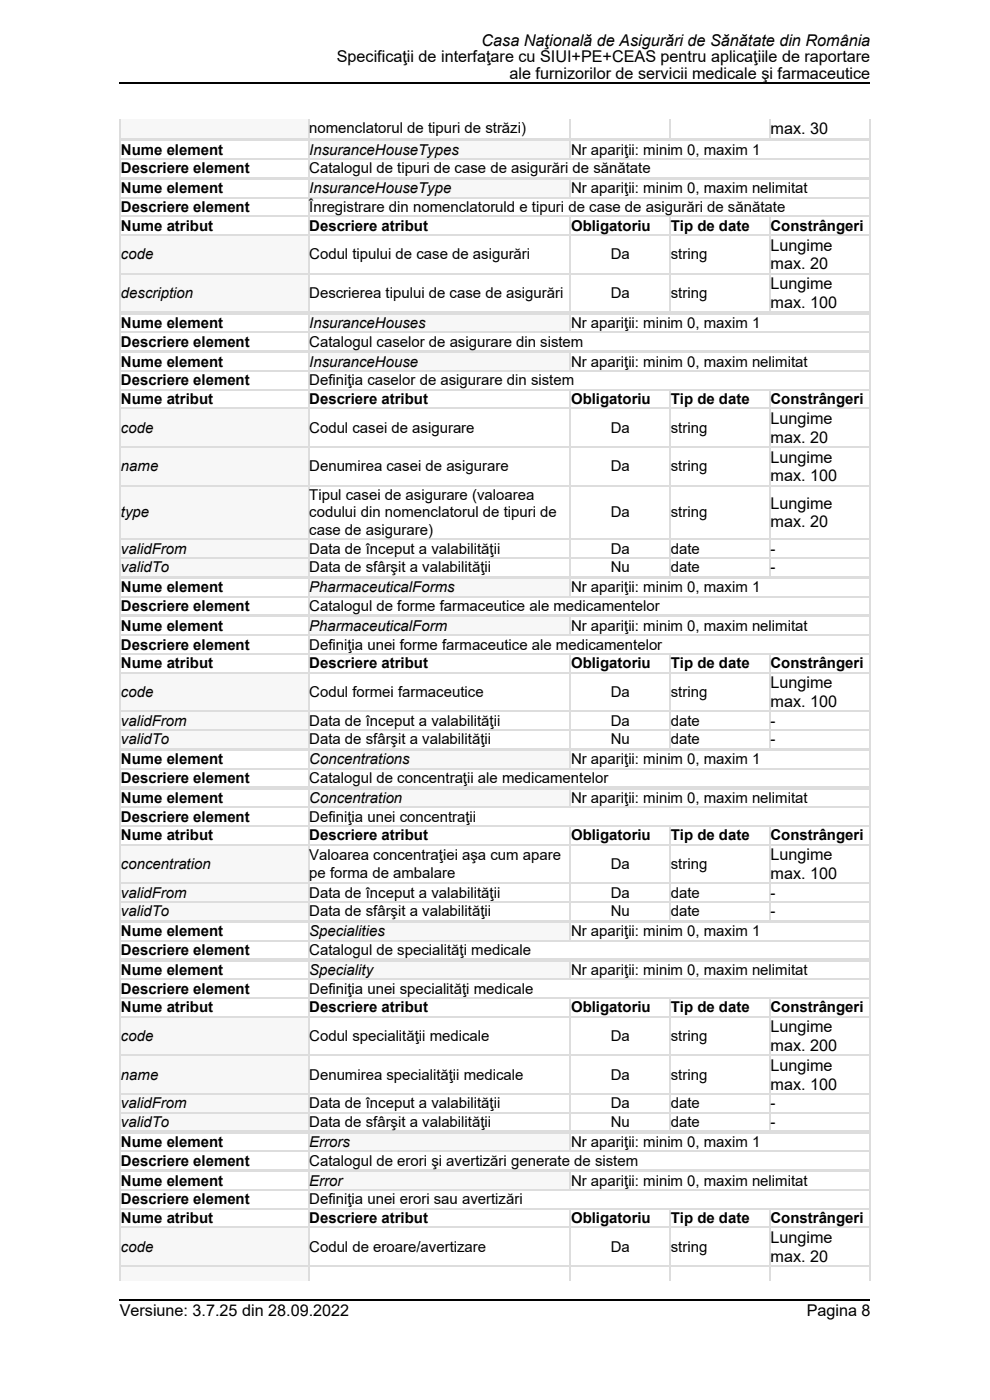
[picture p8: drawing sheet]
<svg xmlns="http://www.w3.org/2000/svg" width="210mm" height="297mm" viewBox="0 0 210 297" stroke-linecap="round" stroke-linejoin="round" font-family="sans-serif">
<defs><g id="words">
<g font-size="3.4">
<text x="102.2" y="9.8">Casa Naţională de Asigurări de Sănătate din România</text>
<text x="71.4" y="13.2">Specificaţii de interfaţare cu SIUI+PE+CEAS pentru aplicaţiile de raportare</text>
<text x="108.1" y="16.7">ale furnizorilor de servicii medicale şi farmaceutice</text>
<text x="163.4" y="28.5">max. 30</text>
<text x="163.4" y="53.2">Lungime</text>
<text x="163.4" y="57.1">max. 20</text>
<text x="163.4" y="61.4">Lungime</text>
<text x="163.4" y="65.3">max. 100</text>
<text x="163.4" y="89.9">Lungime</text>
<text x="163.4" y="93.9">max. 20</text>
<text x="163.4" y="98.1">Lungime</text>
<text x="163.4" y="102.1">max. 100</text>
<text x="163.4" y="107.9">Lungime</text>
<text x="163.4" y="111.9">max. 20</text>
<text x="163.4" y="146">Lungime</text>
<text x="163.4" y="150">max. 100</text>
<text x="163.4" y="182.5">Lungime</text>
<text x="163.4" y="186.5">max. 100</text>
<text x="163.4" y="219">Lungime</text>
<text x="163.4" y="222.9">max. 200</text>
<text x="163.4" y="227.2">Lungime</text>
<text x="163.4" y="231.1">max. 100</text>
<text x="163.4" y="263.7">Lungime</text>
<text x="163.4" y="267.6">max. 20</text>
<text x="25.4" y="279.3">Versiune: 3.7.25 din 28.09.2022</text>
<text x="171.1" y="279.3">Pagina 8</text>
</g>
<g font-size="3.2">
<text x="65.6" y="28.3">nomenclatorul de tipuri de străzi)</text>
<text x="25.7" y="32.8">Nume element</text>
<text x="65.6" y="32.8">InsuranceHouseTypes</text>
<text x="121.1" y="32.8">Nr apariţii: minim 0, maxim 1</text>
<text x="25.7" y="36.8">Descriere element</text>
<text x="25.7" y="41">Nume element</text>
<text x="65.6" y="36.8">Catalogul de tipuri de case de asigurări de sănătate</text>
<text x="65.6" y="41">InsuranceHouseType</text>
<text x="121.1" y="41">Nr apariţii: minim 0, maxim nelimitat</text>
<text x="25.7" y="45">Descriere element</text>
<text x="65.6" y="45">Înregistrare din nomenclatoruld e tipuri de case de asigurări de sănătate</text>
<text x="25.7" y="48.9">Nume atribut</text>
<text x="65.6" y="48.9">Descriere atribut</text>
<text x="121.1" y="48.9">Obligatoriu</text>
<text x="142.3" y="48.9">Tip de date</text>
<text x="163.4" y="48.9">Constrângeri</text>
<text x="25.7" y="55">code</text>
<text x="65.6" y="55">Codul tipului de case de asigurări</text>
<text x="129.5" y="55">Da</text>
<text x="142.3" y="55">string</text>
<text x="25.7" y="63.2">description</text>
<text x="65.6" y="63.2">Descrierea tipului de case de asigurări</text>
<text x="129.5" y="63.2">Da</text>
<text x="142.3" y="63.2">string</text>
<text x="25.7" y="69.6">Nume element</text>
<text x="65.6" y="69.6">InsuranceHouses</text>
<text x="121.1" y="69.6">Nr apariţii: minim 0, maxim 1</text>
<text x="25.7" y="73.5">Descriere element</text>
<text x="25.7" y="77.8">Nume element</text>
<text x="65.6" y="73.5">Catalogul caselor de asigurare din sistem</text>
<text x="65.6" y="77.8">InsuranceHouse</text>
<text x="121.1" y="77.8">Nr apariţii: minim 0, maxim nelimitat</text>
<text x="25.7" y="81.7">Descriere element</text>
<text x="65.6" y="81.7">Definiţia caselor de asigurare din sistem</text>
<text x="25.7" y="85.7">Nume atribut</text>
<text x="65.6" y="85.7">Descriere atribut</text>
<text x="121.1" y="85.7">Obligatoriu</text>
<text x="142.3" y="85.7">Tip de date</text>
<text x="163.4" y="85.7">Constrângeri</text>
<text x="25.7" y="91.8">code</text>
<text x="65.6" y="91.8">Codul casei de asigurare</text>
<text x="129.5" y="91.8">Da</text>
<text x="142.3" y="91.8">string</text>
<text x="25.7" y="100">name</text>
<text x="65.6" y="100">Denumirea casei de asigurare</text>
<text x="129.5" y="100">Da</text>
<text x="142.3" y="100">string</text>
<text x="65.6" y="106.1">Tipul casei de asigurare (valoarea</text>
<text x="25.7" y="109.8">type</text>
<text x="65.6" y="109.8">codului din nomenclatorul de tipuri de</text>
<text x="65.6" y="113.5">case de asigurare)</text>
<text x="129.5" y="109.8">Da</text>
<text x="142.3" y="109.8">string</text>
<text x="25.7" y="117.4">validFrom</text>
<text x="65.6" y="117.4">Data de început a valabilităţii</text>
<text x="129.5" y="117.4">Da</text>
<text x="142.3" y="117.4">date</text>
<text x="163.4" y="117.4">-</text>
<text x="25.7" y="121.4">validTo</text>
<text x="25.7" y="125.6">Nume element</text>
<text x="65.6" y="121.4">Data de sfârşit a valabilităţii</text>
<text x="65.6" y="125.6">PharmaceuticalForms</text>
<text x="121.1" y="125.6">Nr apariţii: minim 0, maxim 1</text>
<text x="129.5" y="121.4">Nu</text>
<text x="142.3" y="121.4">date</text>
<text x="163.4" y="121.4">-</text>
<text x="25.7" y="129.6">Descriere element</text>
<text x="65.6" y="129.6">Catalogul de forme farmaceutice ale medicamentelor</text>
<text x="25.7" y="133.8">Nume element</text>
<text x="25.7" y="137.8">Descriere element</text>
<text x="65.6" y="133.8">PharmaceuticalForm</text>
<text x="65.6" y="137.8">Definiţia unei forme farmaceutice ale medicamentelor</text>
<text x="121.1" y="133.8">Nr apariţii: minim 0, maxim nelimitat</text>
<text x="25.7" y="141.8">Nume atribut</text>
<text x="65.6" y="141.8">Descriere atribut</text>
<text x="121.1" y="141.8">Obligatoriu</text>
<text x="142.3" y="141.8">Tip de date</text>
<text x="163.4" y="141.8">Constrângeri</text>
<text x="25.7" y="147.8">code</text>
<text x="65.6" y="147.8">Codul formei farmaceutice</text>
<text x="129.5" y="147.8">Da</text>
<text x="142.3" y="147.8">string</text>
<text x="25.7" y="153.9">validFrom</text>
<text x="65.6" y="153.9">Data de început a valabilităţii</text>
<text x="129.5" y="153.9">Da</text>
<text x="142.3" y="153.9">date</text>
<text x="163.4" y="153.9">-</text>
<text x="25.7" y="157.9">validTo</text>
<text x="65.6" y="157.9">Data de sfârşit a valabilităţii</text>
<text x="129.5" y="157.9">Nu</text>
<text x="142.3" y="157.9">date</text>
<text x="163.4" y="157.9">-</text>
<text x="25.7" y="162.1">Nume element</text>
<text x="25.7" y="166.1">Descriere element</text>
<text x="65.6" y="162.1">Concentrations</text>
<text x="65.6" y="166.1">Catalogul de concentraţii ale medicamentelor</text>
<text x="121.1" y="162.1">Nr apariţii: minim 0, maxim 1</text>
<text x="25.7" y="170.3">Nume element</text>
<text x="65.6" y="170.3">Concentration</text>
<text x="121.1" y="170.3">Nr apariţii: minim 0, maxim nelimitat</text>
<text x="25.7" y="174.3">Descriere element</text>
<text x="25.7" y="178.3">Nume atribut</text>
<text x="65.6" y="174.3">Definiţia unei concentraţii</text>
<text x="65.6" y="178.3">Descriere atribut</text>
<text x="121.1" y="178.3">Obligatoriu</text>
<text x="142.3" y="178.3">Tip de date</text>
<text x="163.4" y="178.3">Constrângeri</text>
<text x="25.7" y="184.3">concentration</text>
<text x="65.6" y="182.5">Valoarea concentraţiei aşa cum apare</text>
<text x="129.5" y="184.3">Da</text>
<text x="142.3" y="184.3">string</text>
<text x="25.7" y="190.4">validFrom</text>
<text x="65.6" y="186.2">pe forma de ambalare</text>
<text x="65.6" y="190.4">Data de început a valabilităţii</text>
<text x="129.5" y="190.4">Da</text>
<text x="142.3" y="190.4">date</text>
<text x="163.4" y="190.4">-</text>
<text x="25.7" y="194.4">validTo</text>
<text x="65.6" y="194.4">Data de sfârşit a valabilităţii</text>
<text x="129.5" y="194.4">Nu</text>
<text x="142.3" y="194.4">date</text>
<text x="163.4" y="194.4">-</text>
<text x="25.7" y="198.6">Nume element</text>
<text x="25.7" y="202.6">Descriere element</text>
<text x="65.6" y="198.6">Specialities</text>
<text x="65.6" y="202.6">Catalogul de specialităţi medicale</text>
<text x="121.1" y="198.6">Nr apariţii: minim 0, maxim 1</text>
<text x="25.7" y="206.8">Nume element</text>
<text x="65.6" y="206.8">Speciality</text>
<text x="121.1" y="206.8">Nr apariţii: minim 0, maxim nelimitat</text>
<text x="25.7" y="210.8">Descriere element</text>
<text x="25.7" y="214.7">Nume atribut</text>
<text x="65.6" y="210.8">Definiţia unei specialităţi medicale</text>
<text x="65.6" y="214.7">Descriere atribut</text>
<text x="121.1" y="214.7">Obligatoriu</text>
<text x="142.3" y="214.7">Tip de date</text>
<text x="163.4" y="214.7">Constrângeri</text>
<text x="25.7" y="220.8">code</text>
<text x="65.6" y="220.8">Codul specialităţii medicale</text>
<text x="129.5" y="220.8">Da</text>
<text x="142.3" y="220.8">string</text>
<text x="25.7" y="229">name</text>
<text x="65.6" y="229">Denumirea specialităţii medicale</text>
<text x="129.5" y="229">Da</text>
<text x="142.3" y="229">string</text>
<text x="25.7" y="235.1">validFrom</text>
<text x="25.7" y="239.1">validTo</text>
<text x="65.6" y="235.1">Data de început a valabilităţii</text>
<text x="65.6" y="239.1">Data de sfârşit a valabilităţii</text>
<text x="129.5" y="235.1">Da</text>
<text x="129.5" y="239.1">Nu</text>
<text x="142.3" y="235.1">date</text>
<text x="142.3" y="239.1">date</text>
<text x="163.4" y="235.1">-</text>
<text x="163.4" y="239.1">-</text>
<text x="25.7" y="243.3">Nume element</text>
<text x="65.6" y="243.3">Errors</text>
<text x="121.1" y="243.3">Nr apariţii: minim 0, maxim 1</text>
<text x="25.7" y="247.3">Descriere element</text>
<text x="25.7" y="251.5">Nume element</text>
<text x="65.6" y="247.3">Catalogul de erori şi avertizări generate de sistem</text>
<text x="65.6" y="251.5">Error</text>
<text x="121.1" y="251.5">Nr apariţii: minim 0, maxim nelimitat</text>
<text x="25.7" y="255.5">Descriere element</text>
<text x="65.6" y="255.5">Definiţia unei erori sau avertizări</text>
<text x="25.7" y="259.4">Nume atribut</text>
<text x="65.6" y="259.4">Descriere atribut</text>
<text x="121.1" y="259.4">Obligatoriu</text>
<text x="142.3" y="259.4">Tip de date</text>
<text x="163.4" y="259.4">Constrângeri</text>
<text x="25.7" y="265.5">code</text>
<text x="65.6" y="265.5">Codul de eroare/avertizare</text>
<text x="129.5" y="265.5">Da</text>
<text x="142.3" y="265.5">string</text>
</g>
</g></defs>
<path d="M25.4 25.3h39.9v4.1h-39.9z" fill="#f7f7f7"/>
<g fill="#fff">
<path d="M65.3 25.3h55.6v4.1h-55.6z"/>
<path d="M120.9 25.3h21.1v4.1h-21.1z"/>
<path d="M142 25.3h21.2v4.1h-21.2z"/>
<path d="M163.2 25.3h21.1v4.1h-21.1z"/>
</g>
<path d="M25.4 29.5h159.2M25.5 25.3v4.3M65.5 25.3v4.3M121 25.3v4.3M142.2 25.3v4.3M163.3 25.3v4.3M184.5 25.3v4.3" fill="none" stroke="#ddd" stroke-width=".26"/>
<g fill="#fff">
<path d="M25.4 29.6h39.9v4h-39.9z"/>
<path d="M65.3 29.6h55.6v4h-55.6z"/>
</g>
<path d="M65.3 29.6h55.6v4h-55.6z" fill="#f7f7f7"/>
<g fill="#fff">
<path d="M120.9 29.6h63.4v4h-63.4z"/>
<path d="M25.4 33.6h39.9v4h-39.9z"/>
<path d="M65.3 33.6h119v4h-119z"/>
</g>
<path d="M25.4 37.7h159.2M25.4 33.7h159.2M25.4 29.8h159.2M25.5 29.6v8.2M65.5 29.6v8.2M121 29.6v4.3M184.5 29.6v8.2" fill="none" stroke="#ddd" stroke-width=".26"/>
<g fill="#fff">
<path d="M25.4 37.8h39.9v4h-39.9z"/>
<path d="M65.3 37.8h55.6v4h-55.6z"/>
</g>
<path d="M65.3 37.8h55.6v4h-55.6z" fill="#f7f7f7"/>
<g fill="#fff">
<path d="M120.9 37.8h63.4v4h-63.4z"/>
<path d="M25.4 41.8h39.9v4h-39.9z"/>
<path d="M65.3 41.8h119v4h-119z"/>
<path d="M25.4 45.8h39.9v3.9h-39.9z"/>
<path d="M65.3 45.8h55.6v3.9h-55.6z"/>
<path d="M120.9 45.8h21.1v3.9h-21.1z"/>
<path d="M142 45.8h21.2v3.9h-21.2z"/>
<path d="M163.2 45.8h21.1v3.9h-21.1z"/>
<path d="M25.4 49.7h39.9v8.2h-39.9z"/>
</g>
<path d="M25.4 49.7h39.9v8.2h-39.9z" fill="#f7f7f7"/>
<g fill="#fff">
<path d="M65.3 49.7h55.6v8.2h-55.6z"/>
<path d="M120.9 49.7h21.1v8.2h-21.1z"/>
<path d="M142 49.7h21.2v8.2h-21.2z"/>
<path d="M163.2 49.7h21.1v8.2h-21.1z"/>
<path d="M25.4 57.9h39.9v8.2h-39.9z"/>
</g>
<path d="M25.4 57.9h39.9v8.2h-39.9z" fill="#f7f7f7"/>
<g fill="#fff">
<path d="M65.3 57.9h55.6v8.2h-55.6z"/>
<path d="M120.9 57.9h21.1v8.2h-21.1z"/>
<path d="M142 57.9h21.2v8.2h-21.2z"/>
<path d="M163.2 57.9h21.1v8.2h-21.1z"/>
</g>
<g fill="none" stroke="#ddd" stroke-width=".26">
<path d="M25.4 38h159.2M25.5 37.8v28.6M65.5 37.8v28.6M121 37.8v4.3M184.5 37.8v28.6M25.4 58.1h159.2M25.4 49.9h159.2M25.4 45.9h159.2M25.4 41.9h159.2M121 45.8v20.6M142.2 45.8v20.6M163.3 45.8v20.6"/>
<path d="M25.4 66.2h159.2"/>
</g>
<g fill="#fff">
<path d="M25.4 66.4h39.9v3.9h-39.9z"/>
<path d="M65.3 66.4h55.6v3.9h-55.6z"/>
</g>
<path d="M65.3 66.4h55.6v3.9h-55.6z" fill="#f7f7f7"/>
<g fill="#fff">
<path d="M120.9 66.4h63.4v3.9h-63.4z"/>
<path d="M25.4 70.3h39.9v4h-39.9z"/>
<path d="M65.3 70.3h119v4h-119z"/>
</g>
<path d="M25.4 74.4h159.2M25.4 70.5h159.2M25.4 66.5h159.2M25.5 66.4v8.2M65.5 66.4v8.2M121 66.4v4.2M184.5 66.4v8.2" fill="none" stroke="#ddd" stroke-width=".26"/>
<g fill="#fff">
<path d="M25.4 74.6h39.9v3.9h-39.9z"/>
<path d="M65.3 74.6h55.6v3.9h-55.6z"/>
</g>
<path d="M65.3 74.6h55.6v3.9h-55.6z" fill="#f7f7f7"/>
<g fill="#fff">
<path d="M120.9 74.6h63.4v3.9h-63.4z"/>
<path d="M25.4 78.5h39.9v4h-39.9z"/>
<path d="M65.3 78.5h119v4h-119z"/>
<path d="M25.4 82.5h39.9v4h-39.9z"/>
<path d="M65.3 82.5h55.6v4h-55.6z"/>
<path d="M120.9 82.5h21.1v4h-21.1z"/>
<path d="M142 82.5h21.2v4h-21.2z"/>
<path d="M163.2 82.5h21.1v4h-21.1z"/>
<path d="M25.4 86.5h39.9v8.2h-39.9z"/>
</g>
<path d="M25.4 86.5h39.9v8.2h-39.9z" fill="#f7f7f7"/>
<g fill="#fff">
<path d="M65.3 86.5h55.6v8.2h-55.6z"/>
<path d="M120.9 86.5h21.1v8.2h-21.1z"/>
<path d="M142 86.5h21.2v8.2h-21.2z"/>
<path d="M163.2 86.5h21.1v8.2h-21.1z"/>
<path d="M25.4 94.7h39.9v8.2h-39.9z"/>
</g>
<path d="M25.4 94.7h39.9v8.2h-39.9z" fill="#f7f7f7"/>
<g fill="#fff">
<path d="M65.3 94.7h55.6v8.2h-55.6z"/>
<path d="M120.9 94.7h21.1v8.2h-21.1z"/>
<path d="M142 94.7h21.2v8.2h-21.2z"/>
<path d="M163.2 94.7h21.1v8.2h-21.1z"/>
<path d="M25.4 102.9h39.9v11.4h-39.9z"/>
</g>
<path d="M25.4 102.9h39.9v11.4h-39.9z" fill="#f7f7f7"/>
<g fill="#fff">
<path d="M65.3 102.9h55.6v11.4h-55.6z"/>
<path d="M120.9 102.9h21.1v11.4h-21.1z"/>
<path d="M142 102.9h21.2v11.4h-21.2z"/>
<path d="M163.2 102.9h21.1v11.4h-21.1z"/>
<path d="M25.4 114.3h39.9v3.9h-39.9z"/>
</g>
<path d="M25.4 114.3h39.9v3.9h-39.9z" fill="#f7f7f7"/>
<g fill="#fff">
<path d="M65.3 114.3h55.6v3.9h-55.6z"/>
<path d="M120.9 114.3h21.1v3.9h-21.1z"/>
<path d="M142 114.3h21.2v3.9h-21.2z"/>
<path d="M163.2 114.3h21.1v3.9h-21.1z"/>
<path d="M25.4 118.2h39.9v4h-39.9z"/>
</g>
<path d="M25.4 118.2h39.9v4h-39.9z" fill="#f7f7f7"/>
<g fill="#fff">
<path d="M65.3 118.2h55.6v4h-55.6z"/>
<path d="M120.9 118.2h21.1v4h-21.1z"/>
<path d="M142 118.2h21.2v4h-21.2z"/>
<path d="M163.2 118.2h21.1v4h-21.1z"/>
</g>
<g fill="none" stroke="#ddd" stroke-width=".26">
<path d="M25.4 78.7h159.2M25.4 74.7h159.2M25.5 74.6v47.8M65.5 74.6v47.8M121 74.6v4.2M184.5 74.6v47.8M25.4 94.8h159.2M25.4 86.6h159.2M25.4 82.6h159.2M121 82.5v39.9M142.2 82.5v39.9M163.3 82.5v39.9"/>
<path d="M25.4 118.4h159.2M25.4 114.4h159.2M25.4 103h159.2M25.4 122.3h159.2"/>
</g>
<g fill="#fff">
<path d="M25.4 122.4h39.9v4h-39.9z"/>
<path d="M65.3 122.4h55.6v4h-55.6z"/>
</g>
<path d="M65.3 122.4h55.6v4h-55.6z" fill="#f7f7f7"/>
<g fill="#fff">
<path d="M120.9 122.4h63.4v4h-63.4z"/>
<path d="M25.4 126.4h39.9v4h-39.9z"/>
<path d="M65.3 126.4h119v4h-119z"/>
</g>
<path d="M25.4 130.5h159.2M25.4 126.5h159.2M25.4 122.6h159.2M25.5 122.4v8.2M65.5 122.4v8.2M121 122.4v4.3M184.5 122.4v8.2" fill="none" stroke="#ddd" stroke-width=".26"/>
<g fill="#fff">
<path d="M25.4 130.6h39.9v4h-39.9z"/>
<path d="M65.3 130.6h55.6v4h-55.6z"/>
</g>
<path d="M65.3 130.6h55.6v4h-55.6z" fill="#f7f7f7"/>
<g fill="#fff">
<path d="M120.9 130.6h63.4v4h-63.4z"/>
<path d="M25.4 134.6h39.9v4h-39.9z"/>
<path d="M65.3 134.6h119v4h-119z"/>
<path d="M25.4 138.6h39.9v3.9h-39.9z"/>
<path d="M65.3 138.6h55.6v3.9h-55.6z"/>
<path d="M120.9 138.6h21.1v3.9h-21.1z"/>
<path d="M142 138.6h21.2v3.9h-21.2z"/>
<path d="M163.2 138.6h21.1v3.9h-21.1z"/>
<path d="M25.4 142.5h39.9v8.2h-39.9z"/>
</g>
<path d="M25.4 142.5h39.9v8.2h-39.9z" fill="#f7f7f7"/>
<g fill="#fff">
<path d="M65.3 142.5h55.6v8.2h-55.6z"/>
<path d="M120.9 142.5h21.1v8.2h-21.1z"/>
<path d="M142 142.5h21.2v8.2h-21.2z"/>
<path d="M163.2 142.5h21.1v8.2h-21.1z"/>
<path d="M25.4 150.7h39.9v4h-39.9z"/>
</g>
<path d="M25.4 150.7h39.9v4h-39.9z" fill="#f7f7f7"/>
<g fill="#fff">
<path d="M65.3 150.7h55.6v4h-55.6z"/>
<path d="M120.9 150.7h21.1v4h-21.1z"/>
<path d="M142 150.7h21.2v4h-21.2z"/>
<path d="M163.2 150.7h21.1v4h-21.1z"/>
<path d="M25.4 154.7h39.9v4h-39.9z"/>
</g>
<path d="M25.4 154.7h39.9v4h-39.9z" fill="#f7f7f7"/>
<g fill="#fff">
<path d="M65.3 154.7h55.6v4h-55.6z"/>
<path d="M120.9 154.7h21.1v4h-21.1z"/>
<path d="M142 154.7h21.2v4h-21.2z"/>
<path d="M163.2 154.7h21.1v4h-21.1z"/>
</g>
<g fill="none" stroke="#ddd" stroke-width=".26">
<path d="M25.4 138.7h159.2M25.4 134.7h159.2M25.4 130.8h159.2M25.5 130.6v28.3M65.5 130.6v28.3M121 130.6v4.3M121 138.6v20.3M142.2 138.6v20.3M163.3 138.6v20.3M184.5 130.6v28.3M25.4 154.8h159.2M25.4 158.8h159.2"/>
<path d="M25.4 150.9h159.2M25.4 142.7h159.2"/>
</g>
<g fill="#fff">
<path d="M25.4 158.9h39.9v4h-39.9z"/>
<path d="M65.3 158.9h55.6v4h-55.6z"/>
</g>
<path d="M65.3 158.9h55.6v4h-55.6z" fill="#f7f7f7"/>
<g fill="#fff">
<path d="M120.9 158.9h63.4v4h-63.4z"/>
<path d="M25.4 162.9h39.9v4h-39.9z"/>
<path d="M65.3 162.9h119v4h-119z"/>
</g>
<path d="M25.4 159.1h159.2M25.5 158.9v8.2M65.5 158.9v8.2M121 158.9v4.3M184.5 158.9v8.2M25.4 167h159.2M25.4 163h159.2" fill="none" stroke="#ddd" stroke-width=".26"/>
<g fill="#fff">
<path d="M25.4 167.1h39.9v4h-39.9z"/>
<path d="M65.3 167.1h55.6v4h-55.6z"/>
</g>
<path d="M65.3 167.1h55.6v4h-55.6z" fill="#f7f7f7"/>
<g fill="#fff">
<path d="M120.9 167.1h63.4v4h-63.4z"/>
<path d="M25.4 171.1h39.9v4h-39.9z"/>
<path d="M65.3 171.1h119v4h-119z"/>
<path d="M25.4 175.1h39.9v3.9h-39.9z"/>
<path d="M65.3 175.1h55.6v3.9h-55.6z"/>
<path d="M120.9 175.1h21.1v3.9h-21.1z"/>
<path d="M142 175.1h21.2v3.9h-21.2z"/>
<path d="M163.2 175.1h21.1v3.9h-21.1z"/>
<path d="M25.4 179h39.9v8.2h-39.9z"/>
</g>
<path d="M25.4 179h39.9v8.2h-39.9z" fill="#f7f7f7"/>
<g fill="#fff">
<path d="M65.3 179h55.6v8.2h-55.6z"/>
<path d="M120.9 179h21.1v8.2h-21.1z"/>
<path d="M142 179h21.2v8.2h-21.2z"/>
<path d="M163.2 179h21.1v8.2h-21.1z"/>
<path d="M25.4 187.2h39.9v4h-39.9z"/>
</g>
<path d="M25.4 187.2h39.9v4h-39.9z" fill="#f7f7f7"/>
<g fill="#fff">
<path d="M65.3 187.2h55.6v4h-55.6z"/>
<path d="M120.9 187.2h21.1v4h-21.1z"/>
<path d="M142 187.2h21.2v4h-21.2z"/>
<path d="M163.2 187.2h21.1v4h-21.1z"/>
<path d="M25.4 191.2h39.9v4h-39.9z"/>
</g>
<path d="M25.4 191.2h39.9v4h-39.9z" fill="#f7f7f7"/>
<g fill="#fff">
<path d="M65.3 191.2h55.6v4h-55.6z"/>
<path d="M120.9 191.2h21.1v4h-21.1z"/>
<path d="M142 191.2h21.2v4h-21.2z"/>
<path d="M163.2 191.2h21.1v4h-21.1z"/>
</g>
<g fill="none" stroke="#ddd" stroke-width=".26">
<path d="M25.4 179.2h159.2M25.4 175.2h159.2M25.4 171.2h159.2M25.4 167.3h159.2M25.5 167.1v28.3M65.5 167.1v28.3M121 167.1v4.3M121 175.1v20.3M142.2 175.1v20.3M163.3 175.1v20.3M184.5 167.1v28.3M25.4 191.3h159.2"/>
<path d="M25.4 195.3h159.2M25.4 187.4h159.2"/>
</g>
<g fill="#fff">
<path d="M25.4 195.4h39.9v4h-39.9z"/>
<path d="M65.3 195.4h55.6v4h-55.6z"/>
</g>
<path d="M65.3 195.4h55.6v4h-55.6z" fill="#f7f7f7"/>
<g fill="#fff">
<path d="M120.9 195.4h63.4v4h-63.4z"/>
<path d="M25.4 199.4h39.9v4h-39.9z"/>
<path d="M65.3 199.4h119v4h-119z"/>
</g>
<path d="M25.4 199.5h159.2M25.4 195.6h159.2M25.5 195.4v8.2M65.5 195.4v8.2M121 195.4v4.3M184.5 195.4v8.2M25.4 203.5h159.2" fill="none" stroke="#ddd" stroke-width=".26"/>
<g fill="#fff">
<path d="M25.4 203.6h39.9v4h-39.9z"/>
<path d="M65.3 203.6h55.6v4h-55.6z"/>
</g>
<path d="M65.3 203.6h55.6v4h-55.6z" fill="#f7f7f7"/>
<g fill="#fff">
<path d="M120.9 203.6h63.4v4h-63.4z"/>
<path d="M25.4 207.6h39.9v4h-39.9z"/>
<path d="M65.3 207.6h119v4h-119z"/>
<path d="M25.4 211.6h39.9v3.9h-39.9z"/>
<path d="M65.3 211.6h55.6v3.9h-55.6z"/>
<path d="M120.9 211.6h21.1v3.9h-21.1z"/>
<path d="M142 211.6h21.2v3.9h-21.2z"/>
<path d="M163.2 211.6h21.1v3.9h-21.1z"/>
<path d="M25.4 215.5h39.9v8.2h-39.9z"/>
</g>
<path d="M25.4 215.5h39.9v8.2h-39.9z" fill="#f7f7f7"/>
<g fill="#fff">
<path d="M65.3 215.5h55.6v8.2h-55.6z"/>
<path d="M120.9 215.5h21.1v8.2h-21.1z"/>
<path d="M142 215.5h21.2v8.2h-21.2z"/>
<path d="M163.2 215.5h21.1v8.2h-21.1z"/>
<path d="M25.4 223.7h39.9v8.2h-39.9z"/>
</g>
<path d="M25.4 223.7h39.9v8.2h-39.9z" fill="#f7f7f7"/>
<g fill="#fff">
<path d="M65.3 223.7h55.6v8.2h-55.6z"/>
<path d="M120.9 223.7h21.1v8.2h-21.1z"/>
<path d="M142 223.7h21.2v8.2h-21.2z"/>
<path d="M163.2 223.7h21.1v8.2h-21.1z"/>
<path d="M25.4 231.9h39.9v4h-39.9z"/>
</g>
<path d="M25.4 231.9h39.9v4h-39.9z" fill="#f7f7f7"/>
<g fill="#fff">
<path d="M65.3 231.9h55.6v4h-55.6z"/>
<path d="M120.9 231.9h21.1v4h-21.1z"/>
<path d="M142 231.9h21.2v4h-21.2z"/>
<path d="M163.2 231.9h21.1v4h-21.1z"/>
<path d="M25.4 235.9h39.9v4h-39.9z"/>
</g>
<path d="M25.4 235.9h39.9v4h-39.9z" fill="#f7f7f7"/>
<g fill="#fff">
<path d="M65.3 235.9h55.6v4h-55.6z"/>
<path d="M120.9 235.9h21.1v4h-21.1z"/>
<path d="M142 235.9h21.2v4h-21.2z"/>
<path d="M163.2 235.9h21.1v4h-21.1z"/>
</g>
<g fill="none" stroke="#ddd" stroke-width=".26">
<path d="M25.4 215.7h159.2M25.4 211.7h159.2M25.4 207.7h159.2M25.4 203.8h159.2M25.5 203.6v36.5M65.5 203.6v36.5M121 203.6v4.3M121 211.6v28.5M142.2 211.6v28.5M163.3 211.6v28.5M184.5 203.6v36.5M25.4 236h159.2"/>
<path d="M25.4 232.1h159.2M25.4 223.9h159.2M25.4 240h159.2"/>
</g>
<g fill="#fff">
<path d="M25.4 240.1h39.9v4h-39.9z"/>
<path d="M65.3 240.1h55.6v4h-55.6z"/>
</g>
<path d="M65.3 240.1h55.6v4h-55.6z" fill="#f7f7f7"/>
<g fill="#fff">
<path d="M120.9 240.1h63.4v4h-63.4z"/>
<path d="M25.4 244.1h39.9v4h-39.9z"/>
<path d="M65.3 244.1h119v4h-119z"/>
</g>
<path d="M25.4 248.2h159.2M25.4 244.2h159.2M25.4 240.3h159.2M25.5 240.1v8.2M65.5 240.1v8.2M121 240.1v4.3M184.5 240.1v8.2" fill="none" stroke="#ddd" stroke-width=".26"/>
<g fill="#fff">
<path d="M25.4 248.3h39.9v4h-39.9z"/>
<path d="M65.3 248.3h55.6v4h-55.6z"/>
</g>
<path d="M65.3 248.3h55.6v4h-55.6z" fill="#f7f7f7"/>
<g fill="#fff">
<path d="M120.9 248.3h63.4v4h-63.4z"/>
<path d="M25.4 252.3h39.9v4h-39.9z"/>
<path d="M65.3 252.3h119v4h-119z"/>
<path d="M25.4 256.3h39.9v3.9h-39.9z"/>
<path d="M65.3 256.3h55.6v3.9h-55.6z"/>
<path d="M120.9 256.3h21.1v3.9h-21.1z"/>
<path d="M142 256.3h21.2v3.9h-21.2z"/>
<path d="M163.2 256.3h21.1v3.9h-21.1z"/>
<path d="M25.4 260.2h39.9v8.2h-39.9z"/>
</g>
<path d="M25.4 260.2h39.9v8.2h-39.9z" fill="#f7f7f7"/>
<g fill="#fff">
<path d="M65.3 260.2h55.6v8.2h-55.6z"/>
<path d="M120.9 260.2h21.1v8.2h-21.1z"/>
<path d="M142 260.2h21.2v8.2h-21.2z"/>
<path d="M163.2 260.2h21.1v8.2h-21.1z"/>
<path d="M25.4 268.4h39.9v3.3h-39.9z"/>
</g>
<path d="M25.4 268.4h39.9v3.3h-39.9z" fill="#f7f7f7"/>
<g fill="#fff">
<path d="M65.3 268.4h55.6v3.3h-55.6z"/>
<path d="M120.9 268.4h21.1v3.3h-21.1z"/>
<path d="M142 268.4h21.2v3.3h-21.2z"/>
<path d="M163.2 268.4h21.1v3.3h-21.1z"/>
</g>
<path d="M25.4 256.4h159.2M25.4 252.4h159.2M25.4 248.5h159.2M25.5 248.3v23.4M65.5 248.3v23.4M121 248.3v4.3M121 256.3v15.4M142.2 256.3v15.4M163.3 256.3v15.4M184.5 248.3v23.4M25.4 268.6h159.2M25.4 260.4h159.2" fill="none" stroke="#ddd" stroke-width=".26"/>
<path d="M25.4 17.6h159.2M25.4 275.7h159.2" fill="none" stroke="#000" stroke-width=".26"/>
<use href="#words"/>
</svg>
